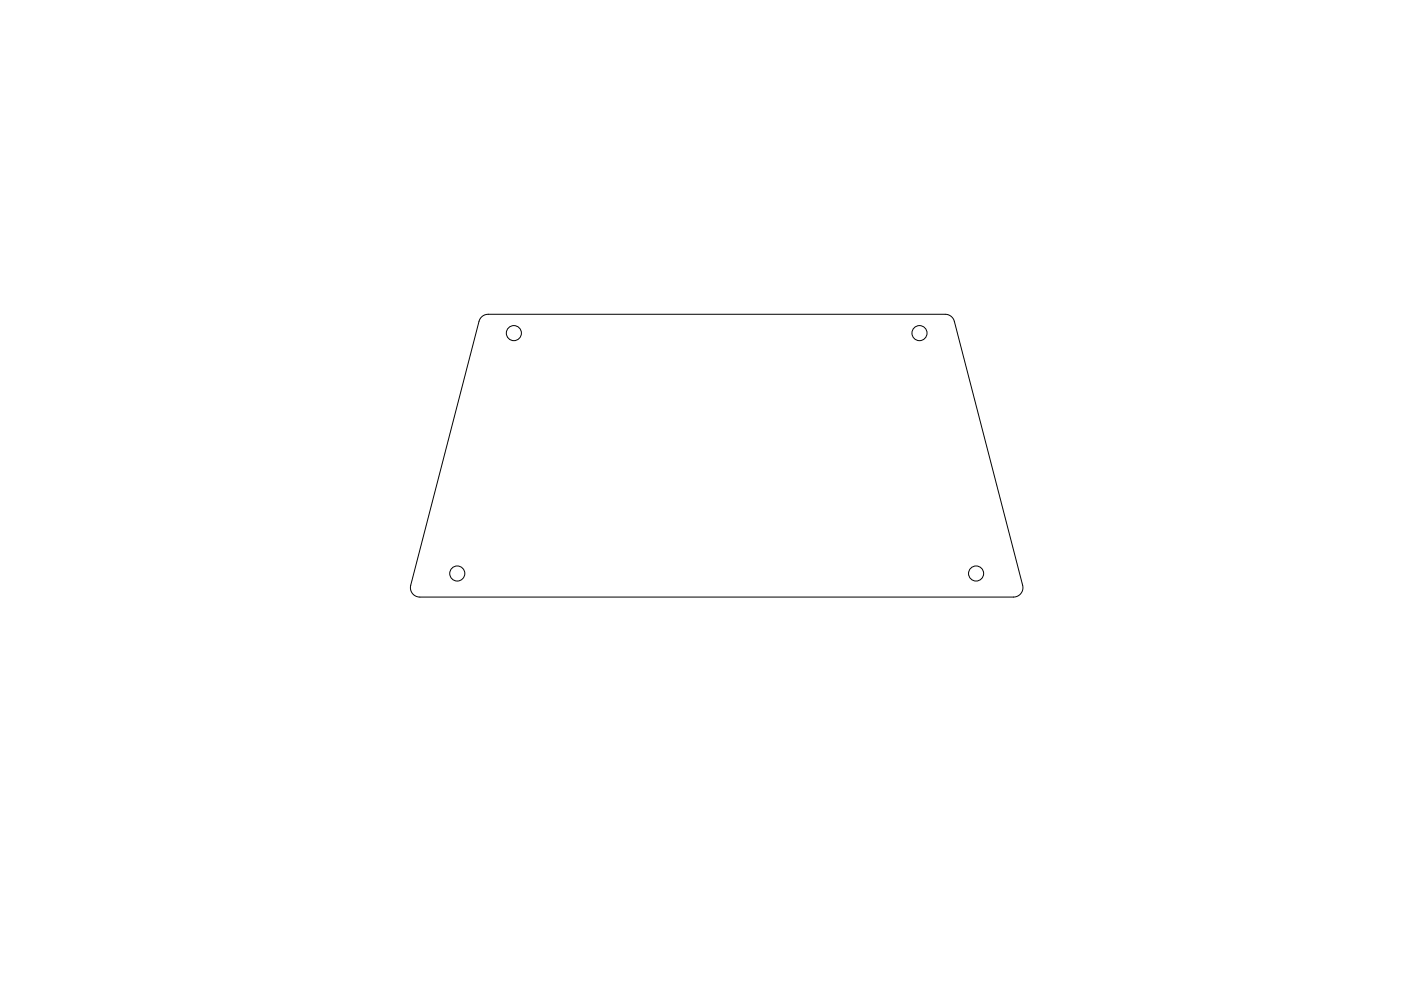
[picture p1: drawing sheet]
<svg xmlns="http://www.w3.org/2000/svg" width="297mm" height="210mm" viewBox="0 0 297 210" stroke-linecap="round" stroke-linejoin="round" font-family="sans-serif">
<g fill="none" stroke="#000" stroke-width=".21">
<path d="M102.1 67.3l.6-.4 .8-.2h96.9a2 2 0 0 1 1.9 1.5l14.5 56a2 2 0 0 1-1.9 2.5h-125.9a2 2 0 0 1-1.9-2.5l14.5-56z"/>
<circle cx="109" cy="70.7" r="1.6"/>
<circle cx="194.9" cy="70.7" r="1.6"/>
<circle cx="96.9" cy="121.7" r="1.6"/>
<circle cx="207" cy="121.7" r="1.6"/>
</g>
</svg>
